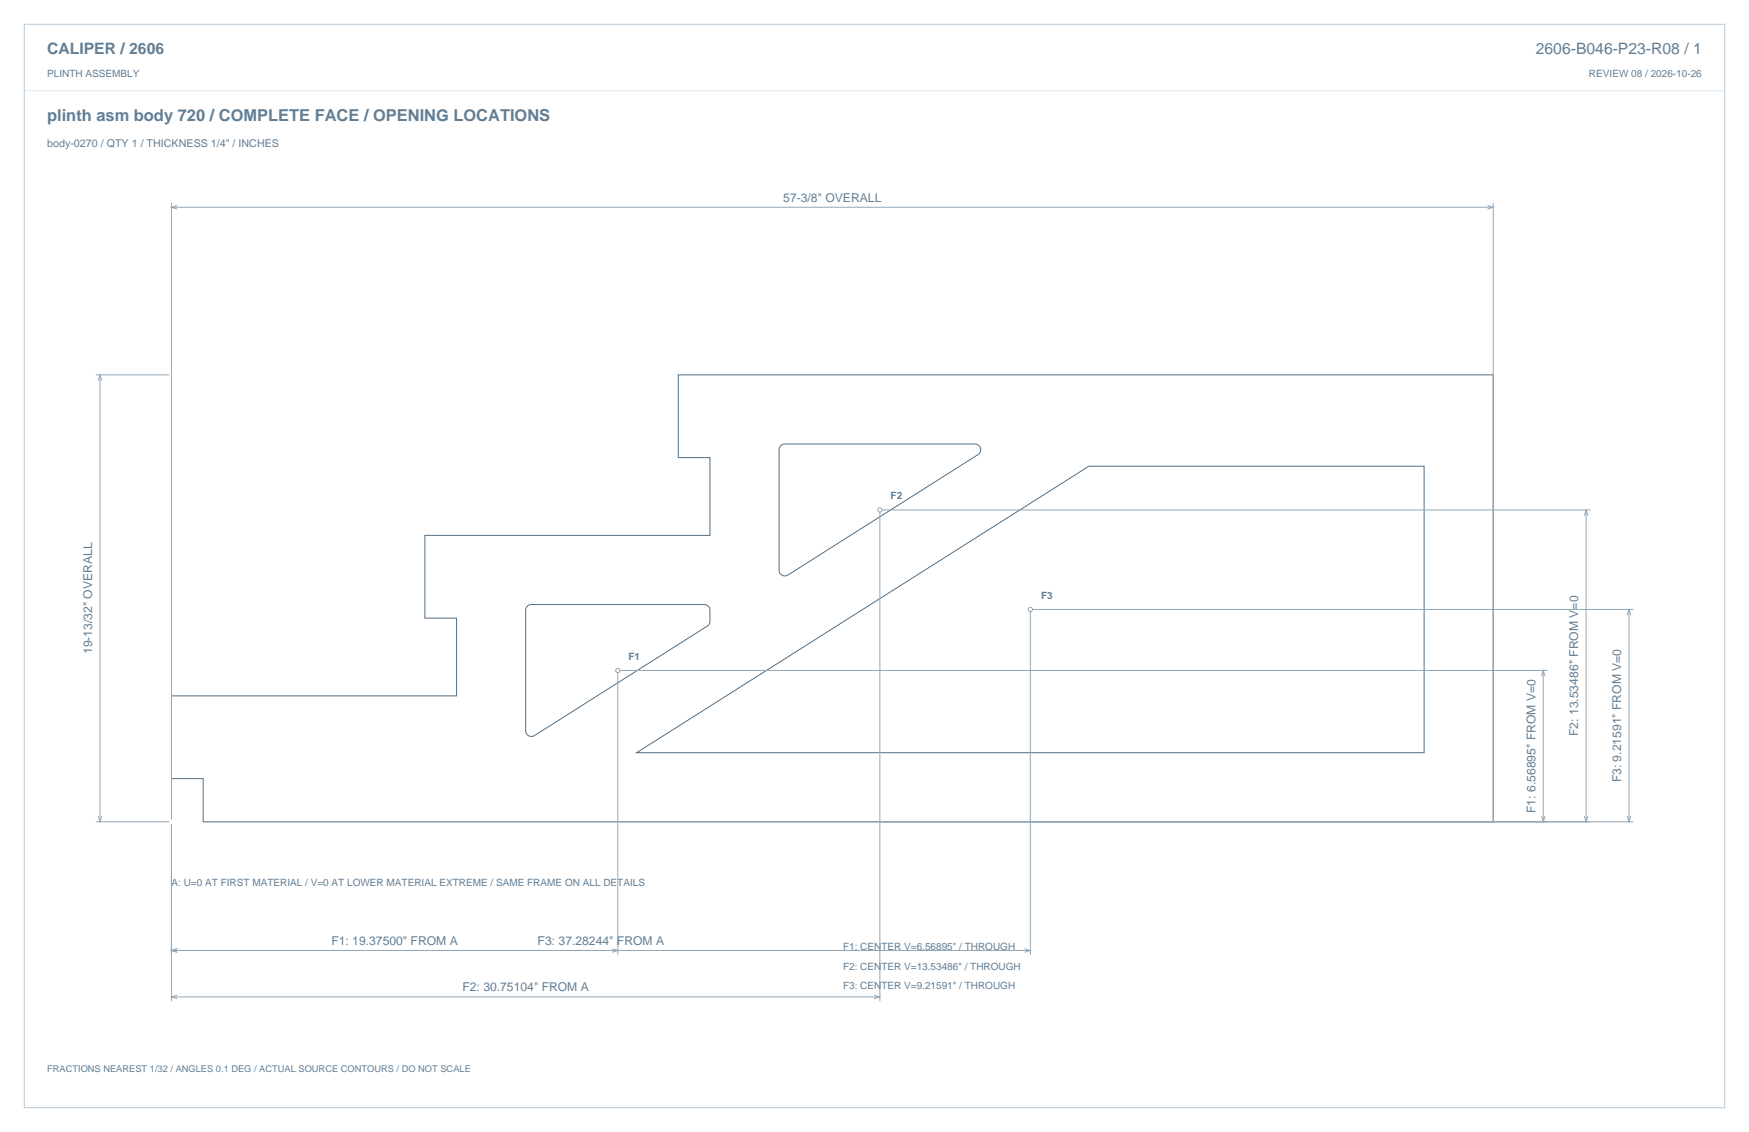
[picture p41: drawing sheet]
<svg xmlns="http://www.w3.org/2000/svg" width="864mm" height="559mm" viewBox="0 0 864 559" stroke-linecap="round" stroke-linejoin="round" font-family="sans-serif">
<defs><g id="words">
<text font-size="8.1" fill="#617e94" x="23" y="60">plinth asm body 720 / COMPLETE FACE / OPENING LOCATIONS</text>
<g font-size="7.8" fill="#617e94">
<text x="23" y="27">CALIPER / 2606</text>
<text x="758" y="27">2606-B046-P23-R08 / 1</text>
</g>
<g font-size="6" fill="#617e94">
<text x="387" y="99">57-3/8&quot; OVERALL</text>
<text x="46" y="323" transform="rotate(-90 46 323)">19-13/32&quot; OVERALL</text>
<text x="779" y="363" transform="rotate(-90 779 363)">F2: 13.53486&quot; FROM V=0</text>
<text x="800" y="386" transform="rotate(-90 800 386)">F3: 9.21591&quot; FROM V=0</text>
<text x="758" y="401" transform="rotate(-90 758 401)">F1: 6.56895&quot; FROM V=0</text>
<text x="164" y="466">F1: 19.37500&quot; FROM A</text>
<text x="265" y="466">F3: 37.28244&quot; FROM A</text>
<text x="228" y="489">F2: 30.75104&quot; FROM A</text>
</g>
<text font-size="5.3" fill="#617e94" x="23" y="72">body-0270 / QTY 1 / THICKNESS 1/4&quot; / INCHES</text>
<g font-size="4.9" fill="#617e94">
<text x="23" y="38">PLINTH ASSEMBLY</text>
<text x="785" y="38">REVIEW 08 / 2026-10-26</text>
<text x="440" y="246">F2</text>
<text x="514" y="296">F3</text>
<text x="310" y="326">F1</text>
<text x="85" y="437">A: U=0 AT FIRST MATERIAL / V=0 AT LOWER MATERIAL EXTREME / SAME FRAME ON ALL DETAILS</text>
<text x="416" y="469">F1: CENTER V=6.56895&quot; / THROUGH</text>
<text x="416" y="479">F2: CENTER V=13.53486&quot; / THROUGH</text>
<text x="416" y="488">F3: CENTER V=9.21591&quot; / THROUGH</text>
</g>
<text font-size="4.6" fill="#617e94" x="23" y="529">FRACTIONS NEAREST 1/32 / ANGLES 0.1 DEG / ACTUAL SOURCE CONTOURS / DO NOT SCALE</text>
</g></defs>
<path d="M12 12h840v535h-840z" fill="none" stroke="#b8cad8" stroke-width=".49"/>
<path d="M12 45h840" fill="none" stroke="#dbe5ed" stroke-width=".49"/>
<path d="M386 220l2-1h93l2 1 1 2-1 2-94 60h-2l-2-1v-1v-60zM260 299l2-1h86l1 1 1 1 1 7-2 2-85 54-2 1-2-1v-2v-60zM85 344h140v-39h-15v-41h141v-38h-16v-41h402v221h-637v-22h-15zM314 372l224-142h165v142z" fill="none" stroke="#536f85" stroke-width=".49"/>
<g fill="none" stroke="#93a8b9" stroke-width=".49">
<path d="M85 100v305M85 102h652M87 101l-2 1 2 1M734 101l3 1-3 1M737 100v305M47 185h37M49 188v-3l1 3M49 185v221M434 253v241M436 252h349M782 255l1-3 1 3M783 252v154"/>
<path d="M509 302v169M510 301h296M803 304l1-3 1 3M804 301v105M305 332v139M306 331h458M761 334l1-3 1 3M762 331v75M47 406h37M49 403v3l1-3M85 407v87M306 406h500"/>
<path d="M761 403l1 3 1-3M782 403l1 3 1-3M803 403l1 3 1-3M85 469h424M87 468l-2 1 2 1M302 468l3 1-3 1M506 468l3 1-3 1M85 492h349M87 491l-2 1 2 1M432 491l2 1-2 1"/>
<circle cx="434" cy="252" r="1.1"/>
<circle cx="509" cy="301" r="1.1"/>
<circle cx="305" cy="331" r="1.1"/>
</g>
<use href="#words"/>
</svg>
